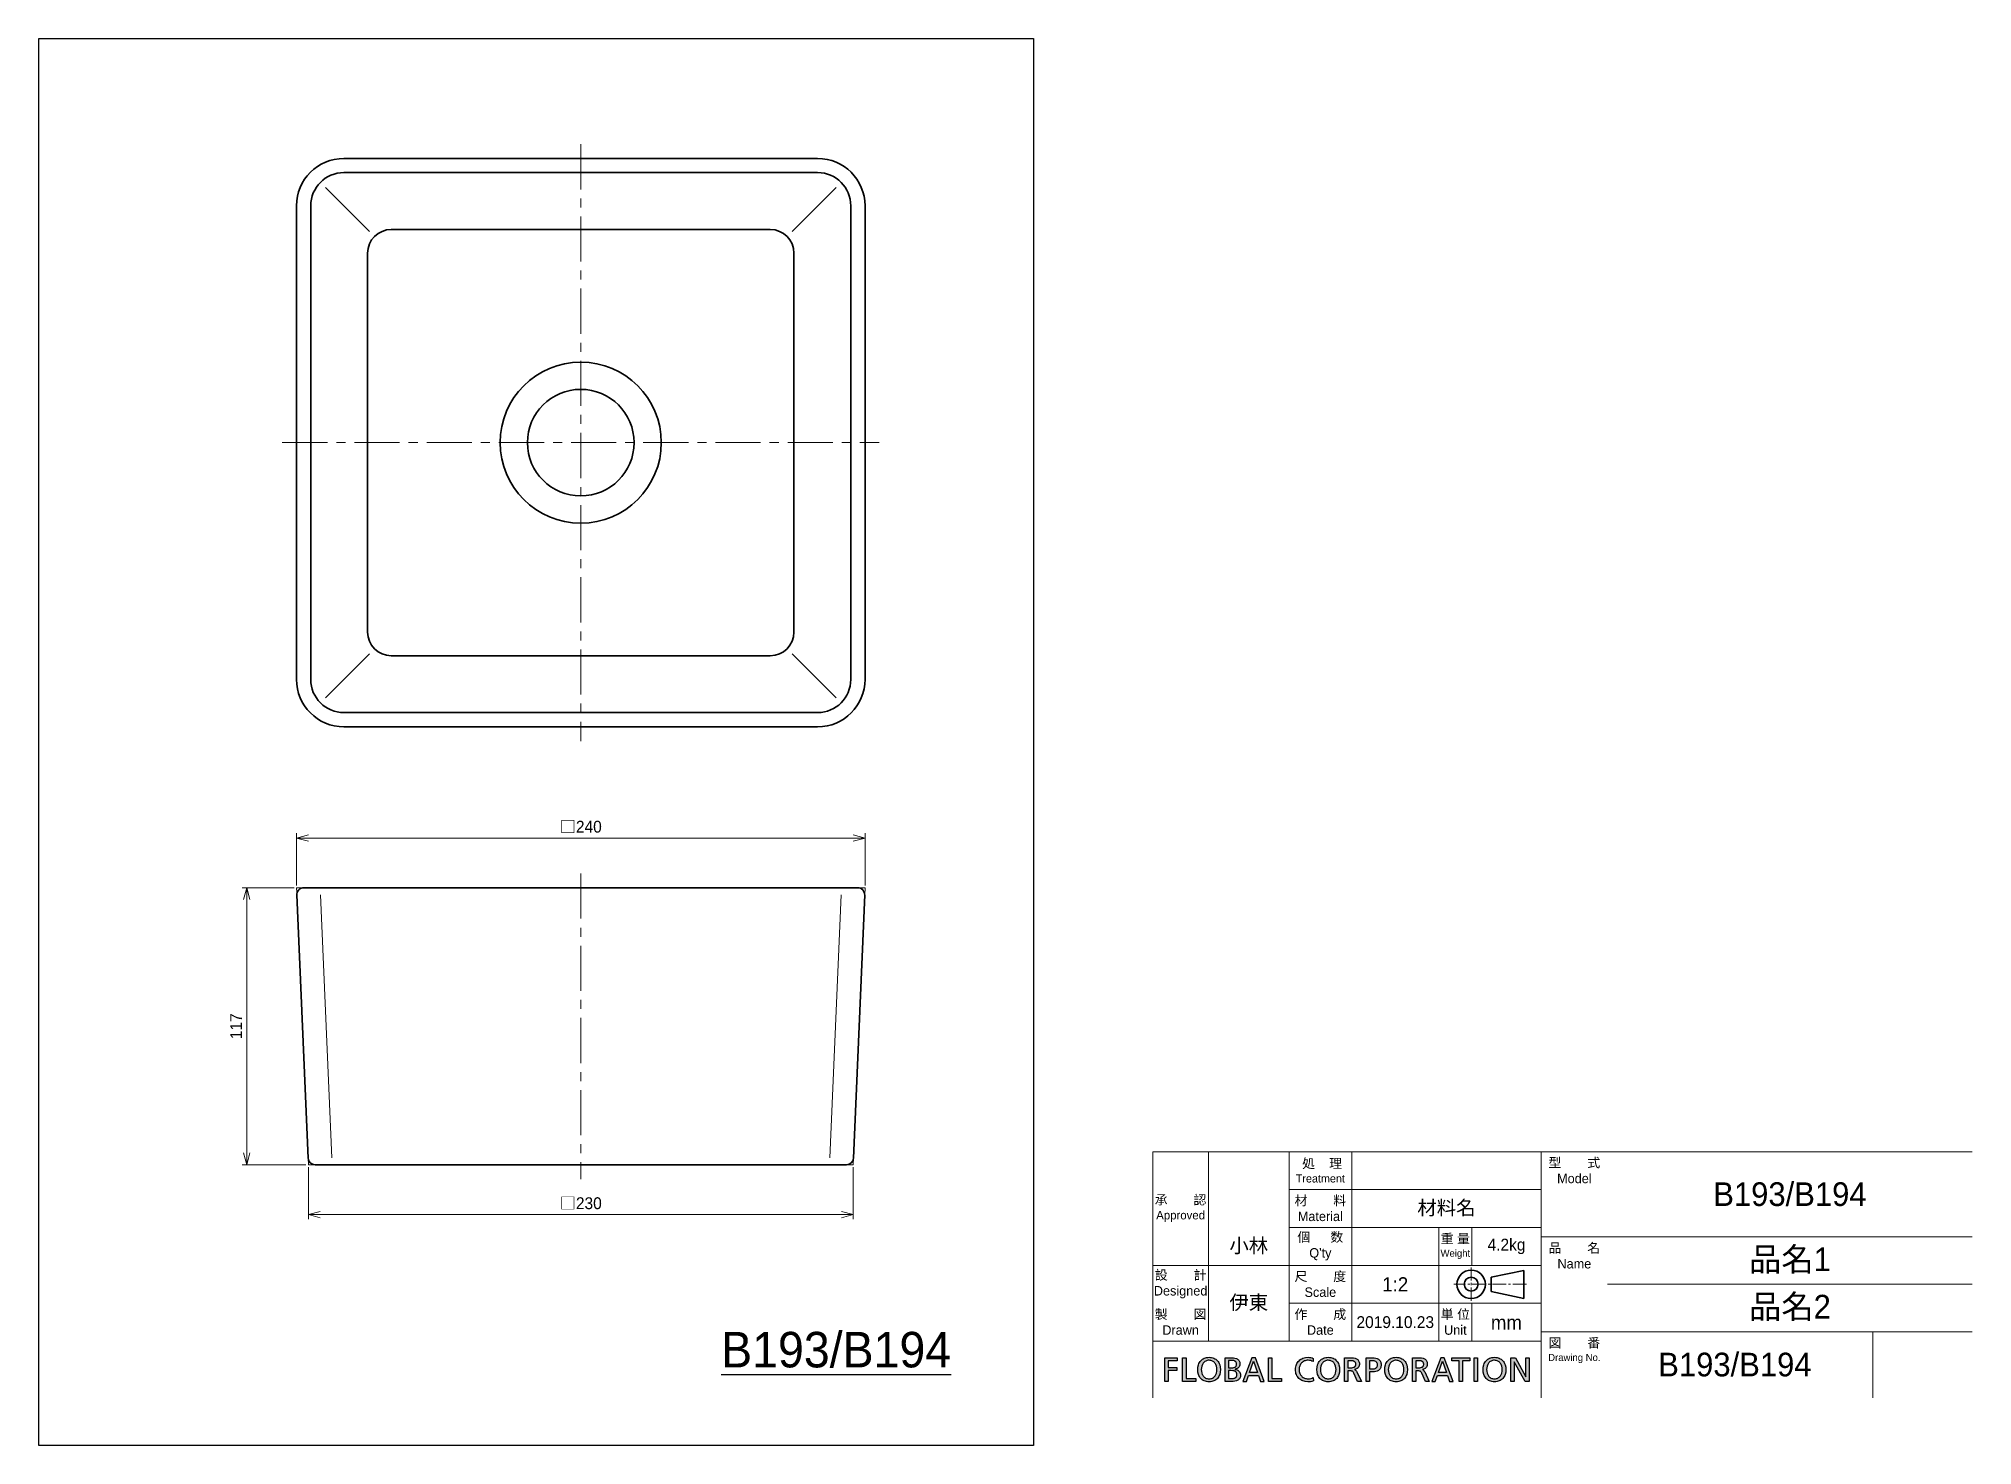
# Model space of a CAD drawing. Header units: millimetres. Extents: x 0 to 816, y 0 to 594.
import ezdxf

# ---------------------------------------------------------------- set-up
doc = ezdxf.new("R2010")
doc.units = ezdxf.units.MM
doc.header["$LTSCALE"] = 0.3
doc.linetypes.add('CENTER', pattern=[50.8, 31.75, -6.35, 6.35, -6.35])
doc.linetypes.add('CENTER2', pattern=[28.575, 19.05, -3.175, 3.175, -3.175])
doc.layers.add('HOJO', color=8, linetype='Continuous', lineweight=13, plot=False)
for name, color, linetype, lineweight in [('TEXT', 7, 'Continuous', 25), ('中心線', 4, 'CENTER', 18), ('中心線x.5', 4, 'CENTER2', 18), ('実線', 3, 'Continuous', 35), ('寸法', 2, 'Continuous', 18), ('細線', 7, 'Continuous', 18)]:
    doc.layers.add(name, color=color, linetype=linetype, lineweight=lineweight)
doc.styles.add('MS Pゴシック', font='')
doc.styles.get("Standard").update_dxf_attribs({"font": 'txt.shx', "bigfont": 'bigfont.shx'})
doc.styles.get('MS Pゴシック').set_extended_font_data('MS PGothic')
doc.dimstyles.new('MyDim S＝1：2', dxfattribs={"dimscale": 2, "dimtxt": 2.5, "dimasz": 2.5, "dimexe": 1, "dimexo": 0.5, "dimgap": 1, "dimtad": 3, "dimdsep": 46, "dimtxsty": 'MS Pゴシック', "dimblk": 'OPEN30', "dimcen": 0, "dimclrd": 256, "dimclre": 256, "dimclrt": 256, "dimazin": 2, "dimtfac": 1, "dimtmove": 0, "dimatfit": 3, "dimldrblk": 'OPEN30', "dimfxl": 1, "dimlwd": 18, "dimlwe": 18, "dimarcsym": 0})

msp = doc.modelspace()

# ---------------------------------------------------------------- texts
at = {"layer": 'HOJO', "insert": (594.26, 100), "char_height": 6, "width": 80, "attachment_point": 5}
msp.add_mtext('{\\fMS PMincho|b0|i0|c128|p18;材料名}', dxfattribs=at)
at = {"layer": 'TEXT', "attachment_point": 5}
for s, insert, char_height, width in [('{\\fMS PMincho|b0|i0|c128|p18;B193/B194}', (739.26, 106), 10, 154), ('{\\fMS PMincho|b0|i0|c128|p18;小林}', (510.828, 84), 6, 33.97607), ('{\\fMS PMincho|b0|i0|c128|p18;4.2kg}', (619.623, 84), 5, 29.27428), ('{\\fＭＳ Ｐ明朝|b0|i0|c128|p18;品名1}', (739.26, 78), 10, 154), ('{\\fMS PMincho|b0|i0|c128|p18;伊東}', (510.828, 60), 6, 33.97607), ('{\\fＭＳ Ｐ明朝|b0|i0|c128|p18;品名2}', (739.26, 58), 10, 154), ('{\\fMS PMincho|b0|i0|c128|p18;2019.10.23}', (572.663, 52), 5, 36.80572), ('{\\fMS PMincho|b0|i0|c128|p18;mm}', (619.575, 51.858), 6, 29.3708), ('{\\fMS PMincho|b0|i0|c128|p18;B193/B194}', (716.029, 34.053), 10, 116.2445)]:
    msp.add_mtext(s, dxfattribs=dict(at, insert=insert, char_height=char_height, width=width))
at = {"layer": 'TEXT', "insert": (336.639, 40.305), "char_height": 15, "width": 154, "attachment_point": 5, "style": 'MS Pゴシック'}
msp.add_mtext('{\\LB193/B194}', dxfattribs=at)
at = {"layer": '細線', "attachment_point": 5}
for s, insert, char_height, width in [('{\\fMS UI Gothic|b0|i0|c128|p50; 処    理\\H0.85x;Treatment}', (541.038, 116), 4, 26.44393), ('{\\fMS UI Gothic|b0|i0|c128|p2;型\u3000\u3000式\\P\\fMS UI Gothic|b0|i0|c128|p50;Model}', (648.26, 116), 4, 28), ('{\\fMS UI Gothic|b0|i0|c128|p50;承\u3000\u3000認\\P\\H0.9x;Approved}', (482.05, 100), 4, 23.58), ('{\\fMS UI Gothic|b0|i0|c128|p2;材\u3000\u3000料\\PMaterial}', (541.038, 100), 4, 26.44393), ("{\\fMS UI Gothic|b0|i0|c128|p2;個  \u3000数Q'ty}", (541.038, 84), 4, 26.44393), ('{\\fMS UI Gothic|b0|i0|c128|p50;重 量\\H0.7502x;Weight\\H1.333x; }', (598.026, 84), 3.999, 13.92), ('{\\fMS UI Gothic|b0|i0|c128|p2;品\u3000\u3000名\\fMS UI Gothic|b0|i0|c128|p50;Name}', (648.26, 80), 4, 28), ('{\\fMS UI Gothic|b0|i0|c128|p2;設\u3000\u3000計Designed}', (482.05, 68), 4, 23.58), ('{\\fMS UI Gothic|b0|i0|c128|p50;尺\u3000\u3000度Scale}', (541.038, 68), 4, 26.44393), ('{\\fMS PMincho|b0|i0|c128|p18;1:2}', (572.663, 68), 6, 36.80572), ('{\\fMS UI Gothic|b0|i0|c128|p2;製\u3000\u3000図Drawn}', (482.05, 52), 4, 23.58), ('{\\fMS UI Gothic|b0|i0|c128|p2;作\u3000\u3000成Date}', (541.038, 52), 4, 26.44393), ('{\\fMS UI Gothic|b0|i0|c128|p50;単 位\\P\\H1x;Unit}', (598.026, 52), 3.999, 13.92), ('{\\fMS UI Gothic|b0|i0|c128|p50;図\u3000\u3000番\\fMS UI Gothic|b0|i0|c128|p2;\\P\\fMS UI Gothic|b0|i0|c128|p50;\\H0.75x;Drawing No.}', (648.26, 40), 4, 28)]:
    msp.add_mtext(s, dxfattribs=dict(at, insert=insert, char_height=char_height, width=width))

# ---------------------------------------------------------------- blocks, each defined once
blk = doc.blocks.new('FLOBAL CORPORATIOM')
at = {"layer": 'TEXT'}
h = blk.add_hatch(color=256, dxfattribs=at)
h.paths.add_polyline_path([(16.86, 1.72), (16.79, 1.86), (16.7, 1.99), (16.6, 2.1), (16.48, 2.19), (16.35, 2.27), (16.21, 2.34), (16.06, 2.39), (15.73, 2.46), (15.01, 2.5), (13.79, 2.5), (13.79, -2.5), (14.5, -2.5), (14.5, -0.28), (14.93, -0.28), (15.19, -0.29), (15.3, -0.31), (15.36, -0.32), (15.41, -0.34), (15.46, -0.37), (15.51, -0.4), (15.55, -0.44), (15.6, -0.48), (15.69, -0.61), (15.77, -0.77), (16.54, -2.5), (17.35, -2.5), (16.41, -0.51), (16.3, -0.31), (16.25, -0.24), (16.19, -0.17), (16.13, -0.12), (16.07, -0.08), (15.92, -0.01), (15.92, 0.01), (16.13, 0.06), (16.33, 0.14), (16.5, 0.25), (16.65, 0.39), (16.72, 0.46), (16.78, 0.54), (16.83, 0.63), (16.87, 0.73), (16.91, 0.82), (16.93, 0.93), (16.95, 1.03), (16.95, 1.15), (16.94, 1.36), (16.91, 1.55)])
h.paths.add_polyline_path([(14.5, 1.87), (15.19, 1.87), (15.42, 1.86), (15.62, 1.82), (15.71, 1.79), (15.8, 1.76), (15.87, 1.72), (15.94, 1.67), (16, 1.62), (16.05, 1.56), (16.09, 1.5), (16.13, 1.44), (16.16, 1.37), (16.18, 1.29), (16.19, 1.21), (16.19, 1.13), (16.19, 1.04), (16.17, 0.96), (16.15, 0.88), (16.12, 0.81), (16.08, 0.74), (16.03, 0.67), (15.97, 0.61), (15.91, 0.56), (15.83, 0.51), (15.75, 0.47), (15.57, 0.41), (15.35, 0.36), (15.11, 0.35), (14.5, 0.35)], flags=16)
h.paths.add_polyline_path([(-37.77, -0.22), (-35.91, -0.22), (-35.91, 0.41), (-37.77, 0.41), (-37.77, 1.87), (-35.83, 1.87), (-35.83, 2.5), (-38.48, 2.5), (-38.48, -2.5), (-37.77, -2.5)])
h.paths.add_polyline_path([(-34.69, -2.5), (-31.88, -2.5), (-31.88, -1.87), (-33.97, -1.87), (-33.97, 2.5), (-34.69, 2.5)])
h.paths.add_polyline_path([(-30.34, 2.28), (-30.53, 2.16), (-30.71, 2.01), (-30.88, 1.85), (-31.02, 1.67), (-31.15, 1.47), (-31.26, 1.26), (-31.35, 1.03), (-31.47, 0.54), (-31.51, 0), (-31.47, -0.55), (-31.35, -1.04), (-31.26, -1.27), (-31.15, -1.49), (-31.03, -1.68), (-30.88, -1.86), (-30.72, -2.02), (-30.54, -2.17), (-30.34, -2.29), (-30.12, -2.4), (-29.89, -2.48), (-29.65, -2.54), (-29.38, -2.57), (-29.1, -2.59), (-28.83, -2.57), (-28.56, -2.54), (-28.32, -2.48), (-28.09, -2.4), (-27.87, -2.29), (-27.67, -2.17), (-27.49, -2.02), (-27.33, -1.86), (-27.18, -1.68), (-27.06, -1.49), (-26.95, -1.27), (-26.86, -1.04), (-26.74, -0.55), (-26.7, 0), (-26.74, 0.54), (-26.86, 1.03), (-26.95, 1.26), (-27.06, 1.47), (-27.19, 1.67), (-27.33, 1.85), (-27.5, 2.01), (-27.68, 2.16), (-27.87, 2.28), (-28.09, 2.39), (-28.32, 2.47), (-28.57, 2.54), (-28.83, 2.57), (-29.1, 2.59), (-29.38, 2.57), (-29.64, 2.54), (-29.89, 2.47), (-30.12, 2.39)])
h.paths.add_polyline_path([(-29.83, 1.8), (-29.67, 1.86), (-29.49, 1.92), (-29.31, 1.95), (-29.1, 1.96), (-28.9, 1.94), (-28.72, 1.91), (-28.54, 1.86), (-28.38, 1.79), (-28.23, 1.7), (-28.1, 1.6), (-27.98, 1.49), (-27.87, 1.36), (-27.77, 1.22), (-27.69, 1.06), (-27.56, 0.73), (-27.48, 0.38), (-27.46, 0), (-27.48, -0.37), (-27.55, -0.73), (-27.67, -1.06), (-27.75, -1.21), (-27.85, -1.35), (-27.96, -1.48), (-28.08, -1.6), (-28.21, -1.7), (-28.36, -1.79), (-28.52, -1.86), (-28.7, -1.91), (-28.9, -1.94), (-29.1, -1.96), (-29.31, -1.94), (-29.51, -1.91), (-29.69, -1.86), (-29.85, -1.79), (-30, -1.7), (-30.13, -1.6), (-30.25, -1.48), (-30.36, -1.35), (-30.45, -1.21), (-30.54, -1.06), (-30.66, -0.73), (-30.73, -0.37), (-30.75, 0), (-30.73, 0.38), (-30.65, 0.74), (-30.52, 1.07), (-30.44, 1.22), (-30.34, 1.36), (-30.23, 1.49), (-30.11, 1.61), (-29.98, 1.71)], flags=16)
h.paths.add_polyline_path([(-25.71, -2.5), (-24.38, -2.5), (-24.01, -2.49), (-23.65, -2.44), (-23.33, -2.36), (-23.18, -2.31), (-23.04, -2.24), (-22.92, -2.16), (-22.81, -2.06), (-22.71, -1.95), (-22.63, -1.83), (-22.56, -1.69), (-22.51, -1.53), (-22.48, -1.36), (-22.47, -1.17), (-22.48, -1.04), (-22.5, -0.92), (-22.52, -0.8), (-22.56, -0.69), (-22.61, -0.59), (-22.66, -0.49), (-22.73, -0.41), (-22.8, -0.32), (-22.88, -0.25), (-22.97, -0.19), (-23.06, -0.13), (-23.17, -0.08), (-23.39, 0), (-23.63, 0.04), (-23.63, 0.05), (-23.41, 0.12), (-23.21, 0.21), (-23.03, 0.31), (-22.95, 0.38), (-22.88, 0.45), (-22.82, 0.52), (-22.76, 0.6), (-22.71, 0.69), (-22.68, 0.79), (-22.64, 0.89), (-22.62, 1), (-22.6, 1.24), (-22.61, 1.41), (-22.64, 1.56), (-22.68, 1.7), (-22.73, 1.83), (-22.8, 1.94), (-22.88, 2.04), (-22.98, 2.14), (-23.09, 2.22), (-23.21, 2.29), (-23.35, 2.34), (-23.65, 2.43), (-23.98, 2.48), (-24.36, 2.5), (-25.71, 2.5)])
h.paths.add_polyline_path([(-25, 1.91), (-24.24, 1.91), (-24.08, 1.9), (-23.92, 1.88), (-23.77, 1.83), (-23.69, 1.8), (-23.63, 1.76), (-23.56, 1.72), (-23.5, 1.66), (-23.45, 1.6), (-23.4, 1.53), (-23.37, 1.46), (-23.34, 1.37), (-23.32, 1.27), (-23.32, 1.17), (-23.33, 1.04), (-23.35, 0.92), (-23.38, 0.82), (-23.42, 0.73), (-23.48, 0.65), (-23.54, 0.59), (-23.62, 0.53), (-23.7, 0.49), (-23.79, 0.45), (-23.89, 0.42), (-24.11, 0.39), (-24.6, 0.37), (-25, 0.37)], flags=16)
h.paths.add_polyline_path([(-25, -0.22), (-24.53, -0.22), (-24.07, -0.25), (-23.85, -0.3), (-23.75, -0.33), (-23.65, -0.37), (-23.56, -0.42), (-23.48, -0.48), (-23.41, -0.56), (-23.35, -0.64), (-23.3, -0.73), (-23.26, -0.84), (-23.24, -0.97), (-23.23, -1.1), (-23.24, -1.22), (-23.26, -1.33), (-23.29, -1.43), (-23.33, -1.51), (-23.39, -1.59), (-23.45, -1.66), (-23.52, -1.71), (-23.6, -1.76), (-23.69, -1.8), (-23.79, -1.83), (-23.99, -1.88), (-24.46, -1.91), (-25, -1.91)], flags=16)
h.paths.add_polyline_path([(-21.97, -2.5), (-21.22, -2.5), (-20.78, -1.24), (-18.67, -1.24), (-18.23, -2.5), (-17.45, -2.5), (-19.32, 2.5), (-20.08, 2.5)])
h.paths.add_polyline_path([(-19.72, 1.78), (-18.88, -0.65), (-20.57, -0.65)], flags=16)
h.paths.add_polyline_path([(-15.89, 2.5), (-16.6, 2.5), (-16.6, -2.5), (-13.8, -2.5), (-13.8, -1.87), (-15.89, -1.87)])
h.paths.add_polyline_path([(-9.04, 2.47), (-9.29, 2.39), (-9.52, 2.29), (-9.74, 2.17), (-9.94, 2.03), (-10.13, 1.87), (-10.29, 1.69), (-10.44, 1.5), (-10.57, 1.29), (-10.68, 1.07), (-10.76, 0.83), (-10.82, 0.57), (-10.86, 0.3), (-10.87, 0.02), (-10.86, -0.27), (-10.83, -0.55), (-10.77, -0.81), (-10.69, -1.06), (-10.58, -1.29), (-10.46, -1.5), (-10.31, -1.7), (-10.15, -1.88), (-9.97, -2.04), (-9.77, -2.18), (-9.55, -2.3), (-9.32, -2.4), (-9.07, -2.48), (-8.81, -2.54), (-8.24, -2.59), (-7.7, -2.56), (-7.4, -2.5), (-7.1, -2.41), (-7.14, -1.71), (-7.25, -1.77), (-7.37, -1.81), (-7.65, -1.89), (-7.95, -1.94), (-8.23, -1.96), (-8.42, -1.95), (-8.61, -1.92), (-8.79, -1.88), (-8.96, -1.82), (-9.13, -1.74), (-9.28, -1.65), (-9.43, -1.54), (-9.56, -1.42), (-9.68, -1.28), (-9.79, -1.14), (-9.89, -0.97), (-9.97, -0.8), (-10.03, -0.62), (-10.08, -0.42), (-10.11, -0.22), (-10.12, 0), (-10.11, 0.21), (-10.08, 0.41), (-10.04, 0.6), (-9.98, 0.78), (-9.9, 0.95), (-9.81, 1.11), (-9.71, 1.26), (-9.59, 1.4), (-9.46, 1.52), (-9.31, 1.63), (-9.15, 1.73), (-8.98, 1.81), (-8.8, 1.87), (-8.61, 1.92), (-8.41, 1.95), (-8.2, 1.96, -0.133027), (-7.16, 1.68), (-7.11, 2.37, 0.10488), (-8.23, 2.59), (-8.78, 2.53)])
h.paths.add_polyline_path([(-5.39, 2.16), (-5.57, 2.01), (-5.73, 1.85), (-5.88, 1.67), (-6.01, 1.47), (-6.11, 1.26), (-6.2, 1.03), (-6.33, 0.54), (-6.37, 0), (-6.33, -0.55), (-6.2, -1.04), (-6.12, -1.27), (-6.01, -1.49), (-5.88, -1.68), (-5.74, -1.86), (-5.57, -2.02), (-5.39, -2.17), (-5.19, -2.29), (-4.98, -2.4), (-4.75, -2.48), (-4.5, -2.54), (-4.24, -2.57), (-3.96, -2.59), (-3.68, -2.57), (-3.42, -2.54), (-3.17, -2.48), (-2.94, -2.4), (-2.73, -2.29), (-2.53, -2.17), (-2.35, -2.02), (-2.18, -1.86), (-2.04, -1.68), (-1.91, -1.49), (-1.8, -1.27), (-1.71, -1.04), (-1.59, -0.55), (-1.55, 0), (-1.59, 0.54), (-1.71, 1.03), (-1.8, 1.26), (-1.91, 1.47), (-2.04, 1.67), (-2.19, 1.85), (-2.35, 2.01), (-2.53, 2.16), (-2.73, 2.28), (-2.94, 2.39), (-3.17, 2.47), (-3.42, 2.54), (-3.68, 2.57), (-3.96, 2.59), (-4.24, 2.57), (-4.5, 2.54), (-4.75, 2.47), (-4.98, 2.39), (-5.19, 2.28)])
h.paths.add_polyline_path([(-4.83, 1.71), (-4.68, 1.8), (-4.52, 1.86), (-4.35, 1.92), (-4.16, 1.95), (-3.96, 1.96), (-3.76, 1.94), (-3.57, 1.91), (-3.4, 1.86), (-3.24, 1.79), (-3.09, 1.7), (-2.95, 1.6), (-2.83, 1.49), (-2.72, 1.36), (-2.63, 1.22), (-2.54, 1.06), (-2.41, 0.73), (-2.34, 0.38), (-2.31, 0), (-2.34, -0.37), (-2.41, -0.73), (-2.53, -1.06), (-2.61, -1.21), (-2.7, -1.35), (-2.81, -1.48), (-2.93, -1.6), (-3.07, -1.7), (-3.22, -1.79), (-3.38, -1.86), (-3.56, -1.91), (-3.75, -1.94), (-3.96, -1.96), (-4.17, -1.94), (-4.36, -1.91), (-4.54, -1.86), (-4.7, -1.79), (-4.85, -1.7), (-4.99, -1.6), (-5.11, -1.48), (-5.22, -1.35), (-5.31, -1.21), (-5.39, -1.06), (-5.51, -0.73), (-5.58, -0.37), (-5.61, 0), (-5.58, 0.38), (-5.5, 0.74), (-5.38, 1.07), (-5.29, 1.22), (-5.2, 1.36), (-5.09, 1.49), (-4.97, 1.61)], flags=16)
h.paths.add_polyline_path([(-0.54, -2.5), (0.17, -2.5), (0.17, -0.28), (0.6, -0.28), (0.86, -0.29), (0.98, -0.31), (1.03, -0.32), (1.08, -0.34), (1.13, -0.37), (1.18, -0.4), (1.23, -0.44), (1.27, -0.48), (1.36, -0.61), (1.44, -0.77), (2.21, -2.5), (3.03, -2.5), (2.08, -0.51), (1.97, -0.31), (1.92, -0.24), (1.86, -0.17), (1.81, -0.12), (1.74, -0.08), (1.59, -0.01), (1.59, 0.01), (1.8, 0.06), (2, 0.14), (2.17, 0.25), (2.33, 0.39), (2.39, 0.46), (2.45, 0.54), (2.5, 0.63), (2.54, 0.73), (2.58, 0.82), (2.6, 0.93), (2.62, 1.03), (2.62, 1.15), (2.61, 1.36), (2.58, 1.55), (2.53, 1.72), (2.46, 1.86), (2.37, 1.99), (2.27, 2.1), (2.15, 2.19), (2.02, 2.27), (1.88, 2.34), (1.73, 2.39), (1.4, 2.46), (0.68, 2.5), (-0.54, 2.5)])
h.paths.add_polyline_path([(0.17, 1.87), (0.86, 1.87), (1.09, 1.86), (1.3, 1.82), (1.39, 1.79), (1.47, 1.76), (1.54, 1.72), (1.61, 1.67), (1.67, 1.62), (1.72, 1.56), (1.76, 1.5), (1.8, 1.44), (1.83, 1.37), (1.85, 1.29), (1.86, 1.21), (1.86, 1.13), (1.86, 1.04), (1.85, 0.96), (1.82, 0.88), (1.79, 0.81), (1.75, 0.74), (1.7, 0.67), (1.64, 0.61), (1.58, 0.56), (1.51, 0.51), (1.42, 0.47), (1.24, 0.41), (1.02, 0.36), (0.78, 0.35), (0.17, 0.35)], flags=16)
h.paths.add_polyline_path([(4.01, -2.5), (4.73, -2.5), (4.73, -0.5), (5.43, -0.5), (5.77, -0.48), (6.09, -0.42), (6.39, -0.32), (6.53, -0.25), (6.66, -0.17), (6.77, -0.07), (6.88, 0.04), (6.97, 0.16), (7.05, 0.3), (7.12, 0.45), (7.16, 0.62), (7.19, 0.8), (7.2, 1), (7.19, 1.21), (7.16, 1.39), (7.12, 1.56), (7.05, 1.72), (6.97, 1.85), (6.88, 1.98), (6.77, 2.08), (6.65, 2.18), (6.51, 2.26), (6.37, 2.33), (6.05, 2.43), (5.7, 2.48), (5.32, 2.5), (4.01, 2.5)])
h.paths.add_polyline_path([(4.73, 1.87), (5.34, 1.87), (5.51, 1.86), (5.7, 1.82), (5.88, 1.76), (6.06, 1.68), (6.14, 1.62), (6.21, 1.56), (6.28, 1.49), (6.33, 1.41), (6.38, 1.32), (6.41, 1.23), (6.43, 1.12), (6.44, 1.01), (6.44, 0.89), (6.42, 0.78), (6.39, 0.68), (6.35, 0.59), (6.3, 0.51), (6.24, 0.44), (6.18, 0.38), (6.11, 0.32), (6.03, 0.27), (5.95, 0.23), (5.78, 0.17), (5.61, 0.14), (5.44, 0.13), (4.73, 0.13)], flags=16)
h.paths.add_polyline_path([(8.94, 2.16), (8.76, 2.01), (8.59, 1.85), (8.45, 1.67), (8.32, 1.47), (8.21, 1.26), (8.12, 1.03), (8, 0.54), (7.96, 0), (8, -0.55), (8.12, -1.04), (8.21, -1.27), (8.32, -1.49), (8.45, -1.68), (8.59, -1.86), (8.76, -2.02), (8.94, -2.17), (9.13, -2.29), (9.35, -2.4), (9.58, -2.48), (9.83, -2.54), (10.09, -2.57), (10.37, -2.59), (10.65, -2.57), (10.91, -2.54), (11.16, -2.48), (11.39, -2.4), (11.6, -2.29), (11.8, -2.17), (11.98, -2.02), (12.14, -1.86), (12.29, -1.68), (12.42, -1.49), (12.52, -1.27), (12.61, -1.04), (12.73, -0.55), (12.77, 0), (12.73, 0.54), (12.61, 1.03), (12.52, 1.26), (12.41, 1.47), (12.29, 1.67), (12.14, 1.85), (11.98, 2.01), (11.8, 2.16), (11.6, 2.28), (11.38, 2.39), (11.15, 2.47), (10.91, 2.54), (10.65, 2.57), (10.37, 2.59), (10.09, 2.57), (9.83, 2.54), (9.58, 2.47), (9.35, 2.39), (9.14, 2.28)])
h.paths.add_polyline_path([(9.36, 1.61), (9.5, 1.71), (9.65, 1.8), (9.81, 1.86), (9.98, 1.92), (10.17, 1.95), (10.37, 1.96), (10.57, 1.94), (10.76, 1.91), (10.93, 1.86), (11.09, 1.79), (11.24, 1.7), (11.37, 1.6), (11.5, 1.49), (11.61, 1.36), (11.7, 1.22), (11.79, 1.06), (11.91, 0.73), (11.99, 0.38), (12.02, 0), (11.99, -0.37), (11.92, -0.73), (11.8, -1.06), (11.72, -1.21), (11.62, -1.35), (11.52, -1.48), (11.4, -1.6), (11.26, -1.7), (11.11, -1.79), (10.95, -1.86), (10.77, -1.91), (10.58, -1.94), (10.37, -1.96), (10.16, -1.94), (9.97, -1.91), (9.79, -1.86), (9.62, -1.79), (9.47, -1.7), (9.34, -1.6), (9.22, -1.48), (9.11, -1.35), (9.02, -1.21), (8.94, -1.06), (8.82, -0.73), (8.74, -0.37), (8.72, 0), (8.75, 0.38), (8.82, 0.74), (8.95, 1.07), (9.03, 1.22), (9.13, 1.36), (9.24, 1.49)], flags=16)
h.paths.add_polyline_path([(17.88, -2.5), (18.63, -2.5), (19.07, -1.24), (21.18, -1.24), (21.62, -2.5), (22.4, -2.5), (20.53, 2.5), (19.78, 2.5)])
h.paths.add_polyline_path([(20.13, 1.78), (20.98, -0.65), (19.28, -0.65)], flags=16)
h.paths.add_polyline_path([(23.68, 1.87), (23.68, -2.5), (24.4, -2.5), (24.4, 1.87), (25.95, 1.87), (25.95, 2.5), (22.13, 2.5), (22.13, 1.87)])
h.paths.add_polyline_path([(27.56, 2.5), (26.85, 2.5), (26.85, -2.5), (27.56, -2.5)])
h.paths.add_polyline_path([(32.55, 2.16), (32.35, 2.28), (32.14, 2.39), (31.91, 2.47), (31.66, 2.54), (31.4, 2.57), (31.12, 2.59), (30.84, 2.57), (30.58, 2.54), (30.33, 2.47), (30.1, 2.39), (29.89, 2.28), (29.69, 2.16), (29.51, 2.01), (29.35, 1.85), (29.2, 1.67), (29.07, 1.47), (28.97, 1.26), (28.88, 1.03), (28.75, 0.54), (28.71, 0), (28.75, -0.55), (28.88, -1.04), (28.96, -1.27), (29.07, -1.49), (29.2, -1.68), (29.34, -1.86), (29.51, -2.02), (29.69, -2.17), (29.89, -2.29), (30.1, -2.4), (30.33, -2.48), (30.58, -2.54), (30.84, -2.57), (31.12, -2.59), (31.4, -2.57), (31.66, -2.54), (31.91, -2.48), (32.14, -2.4), (32.35, -2.29), (32.55, -2.17), (32.73, -2.02), (32.9, -1.86), (33.04, -1.68), (33.17, -1.49), (33.28, -1.27), (33.37, -1.04), (33.49, -0.55), (33.53, 0), (33.49, 0.54), (33.36, 1.03), (33.27, 1.26), (33.17, 1.47), (33.04, 1.67), (32.89, 1.85), (32.73, 2.01)])
h.paths.add_polyline_path([(32.13, 1.6), (32.25, 1.49), (32.36, 1.36), (32.45, 1.22), (32.54, 1.06), (32.67, 0.73), (32.74, 0.38), (32.77, 0), (32.74, -0.37), (32.67, -0.73), (32.55, -1.06), (32.47, -1.21), (32.38, -1.35), (32.27, -1.48), (32.15, -1.6), (32.01, -1.7), (31.86, -1.79), (31.7, -1.86), (31.52, -1.91), (31.33, -1.94), (31.12, -1.96), (30.91, -1.94), (30.72, -1.91), (30.54, -1.86), (30.38, -1.79), (30.23, -1.7), (30.09, -1.6), (29.97, -1.48), (29.86, -1.35), (29.77, -1.21), (29.69, -1.06), (29.57, -0.73), (29.5, -0.37), (29.47, 0), (29.5, 0.38), (29.58, 0.74), (29.7, 1.07), (29.79, 1.22), (29.88, 1.36), (29.99, 1.49), (30.11, 1.61), (30.25, 1.71), (30.4, 1.8), (30.56, 1.86), (30.73, 1.92), (30.92, 1.95), (31.12, 1.96), (31.32, 1.94), (31.51, 1.91), (31.68, 1.86), (31.84, 1.79), (31.99, 1.7)], flags=16)
h.paths.add_polyline_path([(34.57, 2.5), (34.57, -2.5), (35.29, -2.5), (35.29, 1.61), (35.3, 1.61), (37.57, -2.5), (38.48, -2.5), (38.48, 2.5), (37.77, 2.5), (37.77, -1.53), (37.75, -1.53), (35.55, 2.5)])
for points in [[(-38.48, 2.5), (-35.83, 2.5), (-35.83, 1.87), (-37.77, 1.87), (-37.77, 0.41), (-35.91, 0.41), (-35.91, -0.22), (-37.77, -0.22), (-37.77, -2.5), (-38.48, -2.5), (-38.48, 2.5)], [(-34.69, 2.5), (-33.97, 2.5), (-33.97, -1.87), (-31.88, -1.87), (-31.88, -2.5), (-34.69, -2.5), (-34.69, 2.5)], [(-29.1, 2.59), (-28.83, 2.57), (-28.57, 2.54), (-28.32, 2.47), (-28.09, 2.39), (-27.87, 2.28), (-27.68, 2.16), (-27.5, 2.01), (-27.33, 1.85), (-27.19, 1.67), (-27.06, 1.47), (-26.95, 1.26), (-26.86, 1.03), (-26.74, 0.54), (-26.7, 0), (-26.74, -0.55), (-26.86, -1.04), (-26.95, -1.27), (-27.06, -1.49), (-27.18, -1.68), (-27.33, -1.86), (-27.49, -2.02), (-27.67, -2.17), (-27.87, -2.29), (-28.09, -2.4), (-28.32, -2.48), (-28.56, -2.54), (-28.83, -2.57), (-29.1, -2.59), (-29.38, -2.57), (-29.65, -2.54), (-29.89, -2.48), (-30.12, -2.4), (-30.34, -2.29), (-30.54, -2.17), (-30.72, -2.02), (-30.88, -1.86), (-31.03, -1.68), (-31.15, -1.49), (-31.26, -1.27), (-31.35, -1.04), (-31.47, -0.55), (-31.51, 0), (-31.47, 0.54), (-31.35, 1.03), (-31.26, 1.26), (-31.15, 1.47), (-31.02, 1.67), (-30.88, 1.85), (-30.71, 2.01), (-30.53, 2.16), (-30.34, 2.28), (-30.12, 2.39), (-29.89, 2.47), (-29.64, 2.54), (-29.38, 2.57), (-29.1, 2.59)], [(-29.1, -1.96), (-28.9, -1.94), (-28.7, -1.91), (-28.52, -1.86), (-28.36, -1.79), (-28.21, -1.7), (-28.08, -1.6), (-27.96, -1.48), (-27.85, -1.35), (-27.75, -1.21), (-27.67, -1.06), (-27.55, -0.73), (-27.48, -0.37), (-27.46, 0), (-27.48, 0.38), (-27.56, 0.73), (-27.69, 1.06), (-27.77, 1.22), (-27.87, 1.36), (-27.98, 1.49), (-28.1, 1.6), (-28.23, 1.7), (-28.38, 1.79), (-28.54, 1.86), (-28.72, 1.91), (-28.9, 1.94), (-29.1, 1.96), (-29.31, 1.95), (-29.49, 1.92), (-29.67, 1.86), (-29.83, 1.8), (-29.98, 1.71), (-30.11, 1.61), (-30.23, 1.49), (-30.34, 1.36), (-30.44, 1.22), (-30.52, 1.07), (-30.65, 0.74), (-30.73, 0.38), (-30.75, 0), (-30.73, -0.37), (-30.66, -0.73), (-30.54, -1.06), (-30.45, -1.21), (-30.36, -1.35), (-30.25, -1.48), (-30.13, -1.6), (-30, -1.7), (-29.85, -1.79), (-29.69, -1.86), (-29.51, -1.91), (-29.31, -1.94), (-29.1, -1.96)], [(-25.71, 2.5), (-24.36, 2.5), (-23.98, 2.48), (-23.65, 2.43), (-23.35, 2.34), (-23.21, 2.29), (-23.09, 2.22), (-22.98, 2.14), (-22.88, 2.04), (-22.8, 1.94), (-22.73, 1.83), (-22.68, 1.7), (-22.64, 1.56), (-22.61, 1.41), (-22.6, 1.24), (-22.62, 1), (-22.64, 0.89), (-22.68, 0.79), (-22.71, 0.69), (-22.76, 0.6), (-22.82, 0.52), (-22.88, 0.45), (-22.95, 0.38), (-23.03, 0.31), (-23.21, 0.21), (-23.41, 0.12), (-23.63, 0.05), (-23.63, 0.04), (-23.39, 0), (-23.17, -0.08), (-23.06, -0.13), (-22.97, -0.19), (-22.88, -0.25), (-22.8, -0.32), (-22.73, -0.41), (-22.66, -0.49), (-22.61, -0.59), (-22.56, -0.69), (-22.52, -0.8), (-22.5, -0.92), (-22.48, -1.04), (-22.47, -1.17), (-22.48, -1.36), (-22.51, -1.53), (-22.56, -1.69), (-22.63, -1.83), (-22.71, -1.95), (-22.81, -2.06), (-22.92, -2.16), (-23.04, -2.24), (-23.18, -2.31), (-23.33, -2.36), (-23.65, -2.44), (-24.01, -2.49), (-24.38, -2.5), (-25.71, -2.5), (-25.71, 2.5)], [(-25, 0.37), (-24.6, 0.37), (-24.11, 0.39), (-23.89, 0.42), (-23.79, 0.45), (-23.7, 0.49), (-23.62, 0.53), (-23.54, 0.59), (-23.48, 0.65), (-23.42, 0.73), (-23.38, 0.82), (-23.35, 0.92), (-23.33, 1.04), (-23.32, 1.17), (-23.32, 1.27), (-23.34, 1.37), (-23.37, 1.46), (-23.4, 1.53), (-23.45, 1.6), (-23.5, 1.66), (-23.56, 1.72), (-23.63, 1.76), (-23.69, 1.8), (-23.77, 1.83), (-23.92, 1.88), (-24.08, 1.9), (-24.24, 1.91), (-25, 1.91), (-25, 0.37)], [(-18.23, -2.5), (-17.45, -2.5), (-19.32, 2.5), (-20.08, 2.5), (-21.97, -2.5), (-21.22, -2.5), (-20.78, -1.24), (-18.67, -1.24), (-18.23, -2.5)], [(-20.57, -0.65), (-19.72, 1.78), (-18.88, -0.65), (-20.57, -0.65)], [(-16.6, 2.5), (-15.89, 2.5), (-15.89, -1.87), (-13.8, -1.87), (-13.8, -2.5), (-16.6, -2.5), (-16.6, 2.5)], [(-3.96, 2.59), (-3.68, 2.57), (-3.42, 2.54), (-3.17, 2.47), (-2.94, 2.39), (-2.73, 2.28), (-2.53, 2.16), (-2.35, 2.01), (-2.19, 1.85), (-2.04, 1.67), (-1.91, 1.47), (-1.8, 1.26), (-1.71, 1.03), (-1.59, 0.54), (-1.55, 0), (-1.59, -0.55), (-1.71, -1.04), (-1.8, -1.27), (-1.91, -1.49), (-2.04, -1.68), (-2.18, -1.86), (-2.35, -2.02), (-2.53, -2.17), (-2.73, -2.29), (-2.94, -2.4), (-3.17, -2.48), (-3.42, -2.54), (-3.68, -2.57), (-3.96, -2.59), (-4.24, -2.57), (-4.5, -2.54), (-4.75, -2.48), (-4.98, -2.4), (-5.19, -2.29), (-5.39, -2.17), (-5.57, -2.02), (-5.74, -1.86), (-5.88, -1.68), (-6.01, -1.49), (-6.12, -1.27), (-6.2, -1.04), (-6.33, -0.55), (-6.37, 0), (-6.33, 0.54), (-6.2, 1.03), (-6.11, 1.26), (-6.01, 1.47), (-5.88, 1.67), (-5.73, 1.85), (-5.57, 2.01), (-5.39, 2.16), (-5.19, 2.28), (-4.98, 2.39), (-4.75, 2.47), (-4.5, 2.54), (-4.24, 2.57), (-3.96, 2.59)], [(-3.96, -1.96), (-3.75, -1.94), (-3.56, -1.91), (-3.38, -1.86), (-3.22, -1.79), (-3.07, -1.7), (-2.93, -1.6), (-2.81, -1.48), (-2.7, -1.35), (-2.61, -1.21), (-2.53, -1.06), (-2.41, -0.73), (-2.34, -0.37), (-2.31, 0), (-2.34, 0.38), (-2.41, 0.73), (-2.54, 1.06), (-2.63, 1.22), (-2.72, 1.36), (-2.83, 1.49), (-2.95, 1.6), (-3.09, 1.7), (-3.24, 1.79), (-3.4, 1.86), (-3.57, 1.91), (-3.76, 1.94), (-3.96, 1.96), (-4.16, 1.95), (-4.35, 1.92), (-4.52, 1.86), (-4.68, 1.8), (-4.83, 1.71), (-4.97, 1.61), (-5.09, 1.49), (-5.2, 1.36), (-5.29, 1.22), (-5.38, 1.07), (-5.5, 0.74), (-5.58, 0.38), (-5.61, 0), (-5.58, -0.37), (-5.51, -0.73), (-5.39, -1.06), (-5.31, -1.21), (-5.22, -1.35), (-5.11, -1.48), (-4.99, -1.6), (-4.85, -1.7), (-4.7, -1.79), (-4.54, -1.86), (-4.36, -1.91), (-4.17, -1.94), (-3.96, -1.96)], [(-0.54, 2.5), (0.68, 2.5), (1.4, 2.46), (1.73, 2.39), (1.88, 2.34), (2.02, 2.27), (2.15, 2.19), (2.27, 2.1), (2.37, 1.99), (2.46, 1.86), (2.53, 1.72), (2.58, 1.55), (2.61, 1.36), (2.62, 1.15), (2.62, 1.03), (2.6, 0.93), (2.58, 0.82), (2.54, 0.73), (2.5, 0.63), (2.45, 0.54), (2.39, 0.46), (2.33, 0.39), (2.17, 0.25), (2, 0.14), (1.8, 0.06), (1.59, 0.01), (1.59, -0.01), (1.74, -0.08), (1.81, -0.12), (1.86, -0.17), (1.92, -0.24), (1.97, -0.31), (2.08, -0.51), (3.03, -2.5), (2.21, -2.5), (1.44, -0.77), (1.36, -0.61), (1.27, -0.48), (1.23, -0.44), (1.18, -0.4), (1.13, -0.37), (1.08, -0.34), (1.03, -0.32), (0.98, -0.31), (0.86, -0.29), (0.6, -0.28), (0.17, -0.28), (0.17, -2.5), (-0.54, -2.5), (-0.54, 2.5)], [(0.17, 0.35), (0.78, 0.35), (1.02, 0.36), (1.24, 0.41), (1.42, 0.47), (1.51, 0.51), (1.58, 0.56), (1.64, 0.61), (1.7, 0.67), (1.75, 0.74), (1.79, 0.81), (1.82, 0.88), (1.85, 0.96), (1.86, 1.04), (1.86, 1.13), (1.86, 1.21), (1.85, 1.29), (1.83, 1.37), (1.8, 1.44), (1.76, 1.5), (1.72, 1.56), (1.67, 1.62), (1.61, 1.67), (1.54, 1.72), (1.47, 1.76), (1.39, 1.79), (1.3, 1.82), (1.09, 1.86), (0.86, 1.87), (0.17, 1.87), (0.17, 0.35)], [(4.01, 2.5), (5.32, 2.5), (5.7, 2.48), (6.05, 2.43), (6.37, 2.33), (6.51, 2.26), (6.65, 2.18), (6.77, 2.08), (6.88, 1.98), (6.97, 1.85), (7.05, 1.72), (7.12, 1.56), (7.16, 1.39), (7.19, 1.21), (7.2, 1), (7.19, 0.8), (7.16, 0.62), (7.12, 0.45), (7.05, 0.3), (6.97, 0.16), (6.88, 0.04), (6.77, -0.07), (6.66, -0.17), (6.53, -0.25), (6.39, -0.32), (6.09, -0.42), (5.77, -0.48), (5.43, -0.5), (4.73, -0.5), (4.73, -2.5), (4.01, -2.5), (4.01, 2.5)], [(4.73, 0.13), (5.44, 0.13), (5.61, 0.14), (5.78, 0.17), (5.95, 0.23), (6.03, 0.27), (6.11, 0.32), (6.18, 0.38), (6.24, 0.44), (6.3, 0.51), (6.35, 0.59), (6.39, 0.68), (6.42, 0.78), (6.44, 0.89), (6.44, 1.01), (6.43, 1.12), (6.41, 1.23), (6.38, 1.32), (6.33, 1.41), (6.28, 1.49), (6.21, 1.56), (6.14, 1.62), (6.06, 1.68), (5.88, 1.76), (5.7, 1.82), (5.51, 1.86), (5.34, 1.87), (4.73, 1.87), (4.73, 0.13)], [(10.37, 2.59), (10.65, 2.57), (10.91, 2.54), (11.15, 2.47), (11.38, 2.39), (11.6, 2.28), (11.8, 2.16), (11.98, 2.01), (12.14, 1.85), (12.29, 1.67), (12.41, 1.47), (12.52, 1.26), (12.61, 1.03), (12.73, 0.54), (12.77, 0), (12.73, -0.55), (12.61, -1.04), (12.52, -1.27), (12.42, -1.49), (12.29, -1.68), (12.14, -1.86), (11.98, -2.02), (11.8, -2.17), (11.6, -2.29), (11.39, -2.4), (11.16, -2.48), (10.91, -2.54), (10.65, -2.57), (10.37, -2.59), (10.09, -2.57), (9.83, -2.54), (9.58, -2.48), (9.35, -2.4), (9.13, -2.29), (8.94, -2.17), (8.76, -2.02), (8.59, -1.86), (8.45, -1.68), (8.32, -1.49), (8.21, -1.27), (8.12, -1.04), (8, -0.55), (7.96, 0), (8, 0.54), (8.12, 1.03), (8.21, 1.26), (8.32, 1.47), (8.45, 1.67), (8.59, 1.85), (8.76, 2.01), (8.94, 2.16), (9.14, 2.28), (9.35, 2.39), (9.58, 2.47), (9.83, 2.54), (10.09, 2.57), (10.37, 2.59)], [(10.37, -1.96), (10.58, -1.94), (10.77, -1.91), (10.95, -1.86), (11.11, -1.79), (11.26, -1.7), (11.4, -1.6), (11.52, -1.48), (11.62, -1.35), (11.72, -1.21), (11.8, -1.06), (11.92, -0.73), (11.99, -0.37), (12.02, 0), (11.99, 0.38), (11.91, 0.73), (11.79, 1.06), (11.7, 1.22), (11.61, 1.36), (11.5, 1.49), (11.37, 1.6), (11.24, 1.7), (11.09, 1.79), (10.93, 1.86), (10.76, 1.91), (10.57, 1.94), (10.37, 1.96), (10.17, 1.95), (9.98, 1.92), (9.81, 1.86), (9.65, 1.8), (9.5, 1.71), (9.36, 1.61), (9.24, 1.49), (9.13, 1.36), (9.03, 1.22), (8.95, 1.07), (8.82, 0.74), (8.75, 0.38), (8.72, 0), (8.74, -0.37), (8.82, -0.73), (8.94, -1.06), (9.02, -1.21), (9.11, -1.35), (9.22, -1.48), (9.34, -1.6), (9.47, -1.7), (9.62, -1.79), (9.79, -1.86), (9.97, -1.91), (10.16, -1.94), (10.37, -1.96)], [(13.79, 2.5), (15.01, 2.5), (15.73, 2.46), (16.06, 2.39), (16.21, 2.34), (16.35, 2.27), (16.48, 2.19), (16.6, 2.1), (16.7, 1.99), (16.79, 1.86), (16.86, 1.72), (16.91, 1.55), (16.94, 1.36), (16.95, 1.15), (16.95, 1.03), (16.93, 0.93), (16.91, 0.82), (16.87, 0.73), (16.83, 0.63), (16.78, 0.54), (16.72, 0.46), (16.65, 0.39), (16.5, 0.25), (16.33, 0.14), (16.13, 0.06), (15.92, 0.01), (15.92, -0.01), (16.07, -0.08), (16.13, -0.12), (16.19, -0.17), (16.25, -0.24), (16.3, -0.31), (16.41, -0.51), (17.35, -2.5), (16.54, -2.5), (15.77, -0.77), (15.69, -0.61), (15.6, -0.48), (15.55, -0.44), (15.51, -0.4), (15.46, -0.37), (15.41, -0.34), (15.36, -0.32), (15.3, -0.31), (15.19, -0.29), (14.93, -0.28), (14.5, -0.28), (14.5, -2.5), (13.79, -2.5), (13.79, 2.5)], [(14.5, 0.35), (15.11, 0.35), (15.35, 0.36), (15.57, 0.41), (15.75, 0.47), (15.83, 0.51), (15.91, 0.56), (15.97, 0.61), (16.03, 0.67), (16.08, 0.74), (16.12, 0.81), (16.15, 0.88), (16.17, 0.96), (16.19, 1.04), (16.19, 1.13), (16.19, 1.21), (16.18, 1.29), (16.16, 1.37), (16.13, 1.44), (16.09, 1.5), (16.05, 1.56), (16, 1.62), (15.94, 1.67), (15.87, 1.72), (15.8, 1.76), (15.71, 1.79), (15.62, 1.82), (15.42, 1.86), (15.19, 1.87), (14.5, 1.87), (14.5, 0.35)], [(21.62, -2.5), (22.4, -2.5), (20.53, 2.5), (19.78, 2.5), (17.88, -2.5), (18.63, -2.5), (19.07, -1.24), (21.18, -1.24), (21.62, -2.5)], [(19.28, -0.65), (20.13, 1.78), (20.98, -0.65), (19.28, -0.65)], [(23.68, 1.87), (22.13, 1.87), (22.13, 2.5), (25.95, 2.5), (25.95, 1.87), (24.4, 1.87), (24.4, -2.5), (23.68, -2.5), (23.68, 1.87)], [(26.85, 2.5), (27.56, 2.5), (27.56, -2.5), (26.85, -2.5), (26.85, 2.5)], [(31.12, 2.59), (31.4, 2.57), (31.66, 2.54), (31.91, 2.47), (32.14, 2.39), (32.35, 2.28), (32.55, 2.16), (32.73, 2.01), (32.89, 1.85), (33.04, 1.67), (33.17, 1.47), (33.27, 1.26), (33.36, 1.03), (33.49, 0.54), (33.53, 0), (33.49, -0.55), (33.37, -1.04), (33.28, -1.27), (33.17, -1.49), (33.04, -1.68), (32.9, -1.86), (32.73, -2.02), (32.55, -2.17), (32.35, -2.29), (32.14, -2.4), (31.91, -2.48), (31.66, -2.54), (31.4, -2.57), (31.12, -2.59), (30.84, -2.57), (30.58, -2.54), (30.33, -2.48), (30.1, -2.4), (29.89, -2.29), (29.69, -2.17), (29.51, -2.02), (29.34, -1.86), (29.2, -1.68), (29.07, -1.49), (28.96, -1.27), (28.88, -1.04), (28.75, -0.55), (28.71, 0), (28.75, 0.54), (28.88, 1.03), (28.97, 1.26), (29.07, 1.47), (29.2, 1.67), (29.35, 1.85), (29.51, 2.01), (29.69, 2.16), (29.89, 2.28), (30.1, 2.39), (30.33, 2.47), (30.58, 2.54), (30.84, 2.57), (31.12, 2.59)], [(31.12, -1.96), (31.33, -1.94), (31.52, -1.91), (31.7, -1.86), (31.86, -1.79), (32.01, -1.7), (32.15, -1.6), (32.27, -1.48), (32.38, -1.35), (32.47, -1.21), (32.55, -1.06), (32.67, -0.73), (32.74, -0.37), (32.77, 0), (32.74, 0.38), (32.67, 0.73), (32.54, 1.06), (32.45, 1.22), (32.36, 1.36), (32.25, 1.49), (32.13, 1.6), (31.99, 1.7), (31.84, 1.79), (31.68, 1.86), (31.51, 1.91), (31.32, 1.94), (31.12, 1.96), (30.92, 1.95), (30.73, 1.92), (30.56, 1.86), (30.4, 1.8), (30.25, 1.71), (30.11, 1.61), (29.99, 1.49), (29.88, 1.36), (29.79, 1.22), (29.7, 1.07), (29.58, 0.74), (29.5, 0.38), (29.47, 0), (29.5, -0.37), (29.57, -0.73), (29.69, -1.06), (29.77, -1.21), (29.86, -1.35), (29.97, -1.48), (30.09, -1.6), (30.23, -1.7), (30.38, -1.79), (30.54, -1.86), (30.72, -1.91), (30.91, -1.94), (31.12, -1.96)], [(34.57, 2.5), (35.55, 2.5), (37.75, -1.53), (37.77, -1.53), (37.77, 2.5), (38.48, 2.5), (38.48, -2.5), (37.57, -2.5), (35.3, 1.61), (35.29, 1.61), (35.29, -2.5), (34.57, -2.5), (34.57, 2.5)], [(-25, -1.91), (-24.46, -1.91), (-23.99, -1.88), (-23.79, -1.83), (-23.69, -1.8), (-23.6, -1.76), (-23.52, -1.71), (-23.45, -1.66), (-23.39, -1.59), (-23.33, -1.51), (-23.29, -1.43), (-23.26, -1.33), (-23.24, -1.22), (-23.23, -1.1), (-23.24, -0.97), (-23.26, -0.84), (-23.3, -0.73), (-23.35, -0.64), (-23.41, -0.56), (-23.48, -0.48), (-23.56, -0.42), (-23.65, -0.37), (-23.75, -0.33), (-23.85, -0.3), (-24.07, -0.25), (-24.53, -0.22), (-25, -0.22), (-25, -1.91)]]:
    blk.add_lwpolyline(points, close=True, dxfattribs=at)
blk.add_lwpolyline([(-7.16, 1.68, 0.133027), (-8.2, 1.96), (-8.41, 1.95), (-8.61, 1.92), (-8.8, 1.87), (-8.98, 1.81), (-9.15, 1.73), (-9.31, 1.63), (-9.46, 1.52), (-9.59, 1.4), (-9.71, 1.26), (-9.81, 1.11), (-9.9, 0.95), (-9.98, 0.78), (-10.04, 0.6), (-10.08, 0.41), (-10.11, 0.21), (-10.12, 0), (-10.11, -0.22), (-10.08, -0.42), (-10.03, -0.62), (-9.97, -0.8), (-9.89, -0.97), (-9.79, -1.14), (-9.68, -1.28), (-9.56, -1.42), (-9.43, -1.54), (-9.28, -1.65), (-9.13, -1.74), (-8.96, -1.82), (-8.79, -1.88), (-8.61, -1.92), (-8.42, -1.95), (-8.23, -1.96), (-7.95, -1.94), (-7.65, -1.89), (-7.37, -1.81), (-7.25, -1.77), (-7.14, -1.71), (-7.1, -2.41), (-7.4, -2.5), (-7.7, -2.56), (-8.24, -2.59), (-8.81, -2.54), (-9.07, -2.48), (-9.32, -2.4), (-9.55, -2.3), (-9.77, -2.18), (-9.97, -2.04), (-10.15, -1.88), (-10.31, -1.7), (-10.46, -1.5), (-10.58, -1.29), (-10.69, -1.06), (-10.77, -0.81), (-10.83, -0.55), (-10.86, -0.27), (-10.87, 0.02), (-10.86, 0.3), (-10.82, 0.57), (-10.76, 0.83), (-10.68, 1.07), (-10.57, 1.29), (-10.44, 1.5), (-10.29, 1.69), (-10.13, 1.87), (-9.94, 2.03), (-9.74, 2.17), (-9.52, 2.29), (-9.29, 2.39), (-9.04, 2.47), (-8.78, 2.53), (-8.23, 2.59, -0.10488), (-7.11, 2.37), (-7.16, 1.68)], format="xyb", close=True, dxfattribs=at)
blk = doc.blocks.new('_Open30')
at = {"color": 0, "lineweight": -2}
for p, q in [((-1, 0.27), (0, 0)), ((0, 0), (-1, -0.27)), ((0, 0), (-1, 0))]:
    blk.add_line(p, q, dxfattribs=at)
blk = doc.blocks.new('*D4')
at = {"layer": 'Defpoints', "color": 0, "transparency": 16777216}
for p in [(348.84, 256.46), (108.84, 235.46), (348.84, 235.46)]:
    blk.add_point(p, dxfattribs=at)
at = {"layer": '寸法', "lineweight": 18, "transparency": 16777216}
for p, q in [((108.84, 236.46), (108.84, 258.46)), ((113.84, 256.46), (343.84, 256.46)), ((348.84, 236.46), (348.84, 258.46))]:
    blk.add_line(p, q, dxfattribs=at)
at = {"layer": '寸法', "lineweight": 18, "transparency": 16777216, "xscale": 5, "yscale": 5, "zscale": 5, "rotation": 180}
blk.add_blockref('_Open30', (108.84, 256.46), dxfattribs=at)
at = {"layer": '寸法', "lineweight": 18, "transparency": 16777216, "xscale": 5, "yscale": 5, "zscale": 5}
blk.add_blockref('_Open30', (348.84, 256.46), dxfattribs=at)
at = {"layer": '寸法', "transparency": 16777216, "insert": (228.84, 261.17), "char_height": 5, "attachment_point": 5, "style": 'MS Pゴシック'}
blk.add_mtext('□240', dxfattribs=at)
blk = doc.blocks.new('*D5')
at = {"layer": 'Defpoints', "color": 0, "transparency": 16777216}
for p in [(108.84, 235.46), (87.84, 118.46), (113.84, 118.46)]:
    blk.add_point(p, dxfattribs=at)
at = {"layer": '寸法', "lineweight": 18, "transparency": 16777216}
for p, q in [((107.84, 235.46), (85.84, 235.46)), ((87.84, 230.46), (87.84, 123.46)), ((112.84, 118.46), (85.84, 118.46))]:
    blk.add_line(p, q, dxfattribs=at)
at = {"layer": '寸法', "lineweight": 18, "transparency": 16777216, "xscale": 5, "yscale": 5, "zscale": 5}
for p, rotation in [((87.84, 235.46), 90), ((87.84, 118.46), 270)]:
    blk.add_blockref('_Open30', p, dxfattribs=dict(at, rotation=rotation))
at = {"layer": '寸法', "transparency": 16777216, "insert": (83.34, 176.96), "char_height": 5, "attachment_point": 5, "rotation": 90, "style": 'MS Pゴシック'}
blk.add_mtext('117', dxfattribs=at)
blk = doc.blocks.new('*D6')
at = {"layer": 'Defpoints', "color": 0, "transparency": 16777216}
for p in [(113.84, 118.46), (343.84, 118.46), (343.84, 97.46)]:
    blk.add_point(p, dxfattribs=at)
at = {"layer": '寸法', "lineweight": 18, "transparency": 16777216}
for p, q in [((113.84, 117.46), (113.84, 95.46)), ((343.84, 117.46), (343.84, 95.46)), ((118.84, 97.46), (338.84, 97.46))]:
    blk.add_line(p, q, dxfattribs=at)
at = {"layer": '寸法', "lineweight": 18, "transparency": 16777216, "xscale": 5, "yscale": 5, "zscale": 5, "rotation": 180}
blk.add_blockref('_Open30', (113.84, 97.46), dxfattribs=at)
at = {"layer": '寸法', "lineweight": 18, "transparency": 16777216, "xscale": 5, "yscale": 5, "zscale": 5}
blk.add_blockref('_Open30', (343.84, 97.46), dxfattribs=at)
at = {"layer": '寸法', "transparency": 16777216, "insert": (228.84, 102.17), "char_height": 5, "attachment_point": 5, "style": 'MS Pゴシック'}
blk.add_mtext('□230', dxfattribs=at)

# ---------------------------------------------------------------- dimensions: what is measured, and where the dimension line sits
at = {"layer": '寸法'}
dim = msp.add_linear_dim(base=(348.836, 256.458), p1=(108.836, 235.458), p2=(348.836, 235.458), text='□<>', dimstyle='MyDim S＝1：2', override={"dimdec": 0}, dxfattribs=at)
dim.commit()
dim.dimension.update_dxf_attribs({"geometry": '*D4', "text_midpoint": (228.836, 256.458), "dimtype": 160})
dim = msp.add_linear_dim(base=(87.836, 118.458), p1=(108.836, 235.458), p2=(113.836, 118.458), angle=90, dimstyle='MyDim S＝1：2', dxfattribs=at)
dim.commit()
dim.dimension.update_dxf_attribs({"geometry": '*D5', "text_midpoint": (87.836, 176.958), "dimtype": 160})
dim = msp.add_linear_dim(base=(343.836, 97.458), p1=(113.836, 118.458), p2=(343.836, 118.458), text='□<>', dimstyle='MyDim S＝1：2', dxfattribs=at)
dim.commit()
dim.dimension.update_dxf_attribs({"geometry": '*D6', "text_midpoint": (228.836, 97.458), "dimtype": 160})

# ---------------------------------------------------------------- linework, layer by layer
at = {"layer": 'Defpoints'}
for p, q in [((0, 0), (0, 594)), ((0, 594), (420, 594)), ((420, 594), (420, 0)), ((420, 0), (0, 0))]:
    msp.add_line(p, q, dxfattribs=at)
at = {"layer": 'HOJO'}
for p, q in [((108.836, 235.458), (111.009, 235.458)), ((108.836, 235.458), (108.917, 233.558)), ((118.974, 232.458), (123.717, 121.458)), ((338.699, 232.458), (333.955, 121.458)), ((348.836, 235.458), (345.705, 235.458)), ((348.705, 232.458), (348.836, 235.458)), ((113.836, 118.458), (113.714, 121.33)), ((116.711, 118.458), (113.836, 118.458)), ((340.962, 118.458), (343.836, 118.458)), ((343.836, 118.458), (343.959, 121.33))]:
    msp.add_line(p, q, dxfattribs=at)
at = {"layer": '中心線', "ltscale": 2}
for p, q in [((228.836, 549.42), (228.836, 297.42)), ((102.836, 423.42), (354.836, 423.42)), ((228.836, 241.458), (228.836, 112.458))]:
    msp.add_line(p, q, dxfattribs=at)
at = {"layer": '中心線x.5'}
for p, q in [((604.695, 61.005), (604.695, 75.087)), ((628.019, 68), (597.382, 68))]:
    msp.add_line(p, q, dxfattribs=at)
at = {"layer": '実線'}
for p, q in [((128.836, 543.42), (328.836, 543.42)), ((121.058, 531.198), (139.644, 512.613)), ((128.836, 537.42), (328.836, 537.42)), ((336.614, 531.198), (318.029, 512.613)), ((108.836, 523.42), (108.836, 323.42)), ((114.836, 523.42), (114.836, 323.42)), ((342.836, 523.42), (342.836, 323.42)), ((348.836, 523.42), (348.836, 323.42)), ((148.836, 513.42), (308.836, 513.42)), ((138.836, 503.42), (138.836, 343.42)), ((318.836, 503.42), (318.836, 343.42)), ((121.058, 315.642), (139.644, 334.228)), ((148.836, 333.42), (308.836, 333.42)), ((336.614, 315.642), (318.029, 334.228)), ((128.836, 309.42), (328.836, 309.42)), ((128.836, 303.42), (328.836, 303.42)), ((108.964, 232.458), (113.714, 121.33)), ((111.967, 235.458), (345.705, 235.458)), ((348.705, 232.458), (343.959, 121.33)), ((116.711, 118.458), (340.962, 118.458)), ((613.12, 71), (627.006, 73.88)), ((627.006, 62.011), (627.006, 73.88)), ((613.12, 65), (613.12, 71)), ((613.12, 65), (627.006, 62.011))]:
    msp.add_line(p, q, dxfattribs=at)
for centre, radius in [((228.836, 423.42), 34), ((228.836, 423.42), 22.5), ((604.695, 68), 6), ((604.695, 68.046), 2.954)]:
    msp.add_circle(centre, radius, dxfattribs=at)
for centre, radius, start, end in [((128.836, 523.42), 20, 90, 180), ((328.836, 523.42), 20, 0, 90), ((128.836, 523.42), 14, 90, 180), ((328.836, 523.42), 14, 0, 90), ((148.836, 503.42), 10, 90, 180), ((308.836, 503.42), 10, 0, 90), ((148.836, 343.42), 10, 180, 270), ((308.836, 343.42), 10, 270, 0), ((128.836, 323.42), 20, 180, 270), ((128.836, 323.42), 14, 180, 270), ((328.836, 323.42), 20, 270, 0), ((328.836, 323.42), 14, 270, 0), ((111.967, 232.458), 3, 90, 182.447049), ((345.705, 232.458), 3, 357.552951, 90), ((116.711, 121.458), 3, 182.447049, 270), ((340.962, 121.458), 3, 270, 357.554325)]:
    msp.add_arc(centre, radius, start, end, dxfattribs=at)
at = {"layer": '細線'}
for p, q in [((470.26, 20), (470.26, 124)), ((493.84, 124), (493.84, 44)), ((634.26, 108), (527.816, 108)), ((527.816, 92), (634.26, 92)), ((591.066, 44), (591.066, 92)), ((604.986, 92), (604.986, 76)), ((634.26, 76), (470.26, 76)), ((662.26, 68), (816.26, 68)), ((634.26, 60), (527.816, 60)), ((604.986, 60), (604.986, 44)), ((774.201, 20.107), (774.201, 47.879))]:
    msp.add_line(p, q, dxfattribs=at)
at = {"layer": '細線', "lineweight": 20}
for p, q in [((470.26, 124), (816.26, 124)), ((527.816, 44), (527.816, 124)), ((554.26, 44), (554.26, 124)), ((634.26, 20), (634.26, 124)), ((634.26, 88), (816.26, 88)), ((634.26, 44), (470.26, 44)), ((634.26, 48), (816.26, 48))]:
    msp.add_line(p, q, dxfattribs=at)

# ---------------------------------------------------------------- block references
at = {"layer": 'TEXT', "xscale": 2, "yscale": 2, "zscale": 2}
msp.add_blockref('FLOBAL CORPORATIOM', (552.291, 32), dxfattribs=at)

msp.set_redraw_order([(e.dxf.handle, doc.entitydb.next_handle()) for e in msp.query("TEXT MTEXT ATTDEF DIMENSION ARC_DIMENSION")])  # texts and dimensions are drawn at this point

doc.saveas('drawing.dxf')
